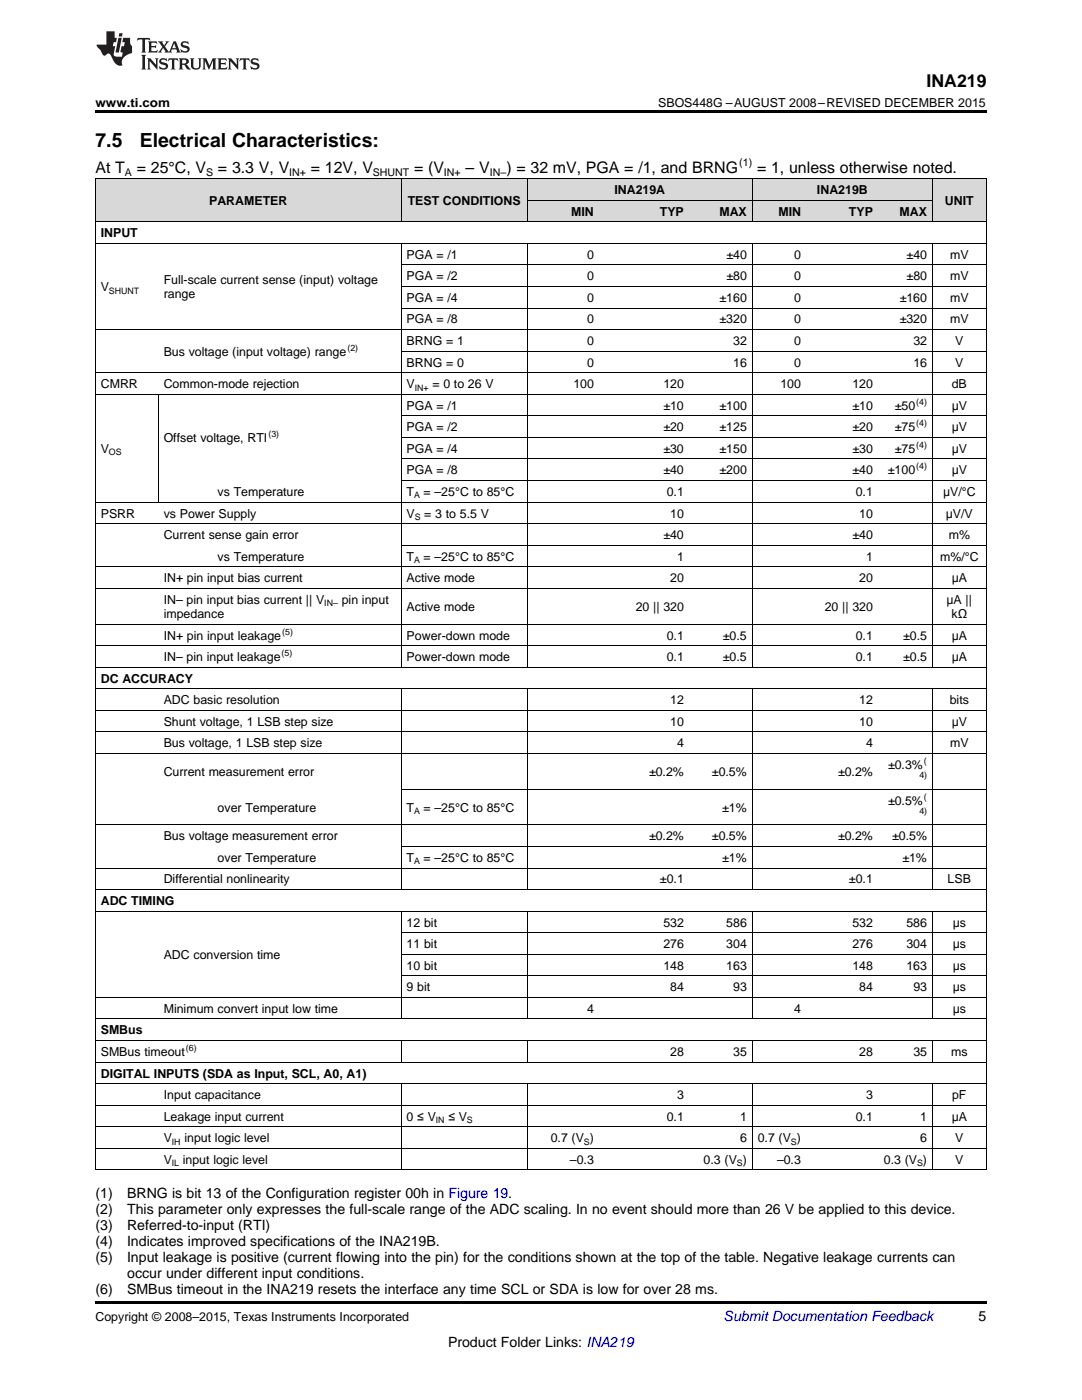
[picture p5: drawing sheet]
<svg xmlns="http://www.w3.org/2000/svg" width="216mm" height="279mm" viewBox="0 0 216 279" stroke-linecap="round" stroke-linejoin="round" font-family="sans-serif">
<defs><g id="words">
<g font-size="3.9">
<text x="19" y="29.3">7.5</text>
<text x="27.9" y="29.3">Electrical Characteristics:</text>
</g>
<text font-size="3.5" x="184.9" y="17.3">INA219</text>
<g font-size="3.2">
<text x="19" y="34.4">At T</text>
<text x="27.3" y="34.4">= 25°C, V</text>
<text x="43.5" y="34.4">= 3.3 V, V</text>
<text x="62" y="34.4">= 12V, V</text>
<text x="82.6" y="34.4">= (V</text>
<text x="92.9" y="34.4">– V</text>
<text x="101" y="34.4">) = 32 mV, PGA = /1, and BRNG</text>
<text x="151.1" y="34.4">= 1, unless otherwise noted.</text>
</g>
<g font-size="2.8">
<text x="19" y="239.2">(1)</text>
<text x="25.4" y="239.2">BRNG is bit 13 of the Configuration register 00h in Figure 19.</text>
<text x="19" y="242.4">(2)</text>
<text x="19" y="245.5">(3)</text>
<text x="25.4" y="242.4">This parameter only expresses the full-scale range of the ADC scaling. In no event should more than 26 V be applied to this device.</text>
<text x="25.4" y="245.5">Referred-to-input (RTI)</text>
<text x="19" y="248.7">(4)</text>
<text x="19" y="251.9">(5)</text>
<text x="25.4" y="248.7">Indicates improved specifications of the INA219B.</text>
<text x="25.4" y="251.9">Input leakage is positive (current flowing into the pin) for the conditions shown at the top of the table. Negative leakage currents can</text>
<text x="25.4" y="255.1">occur under different input conditions.</text>
<text x="19" y="258.2">(6)</text>
<text x="25.4" y="258.2">SMBus timeout in the INA219 resets the interface any time SCL or SDA is low for over 28 ms.</text>
<text x="195.3" y="263.6">5</text>
<text x="89.4" y="268.9">Product Folder Links: INA219</text>
</g>
<text font-size="2.8" fill="#0000c8" x="144.4" y="263.6">Submit Documentation Feedback</text>
<g font-size="2.5">
<text x="19" y="21.4">www.ti.com</text>
<text x="131.3" y="21.4">SBOS448G –AUGUST 2008–REVISED DECEMBER 2015</text>
<text x="41.7" y="40.9">PARAMETER</text>
<text x="81.4" y="40.9">TEST CONDITIONS</text>
<text x="122.6" y="38.7">INA219A</text>
<text x="163" y="38.7">INA219B</text>
<text x="188.6" y="40.9">UNIT</text>
<text x="20.1" y="47.3">INPUT</text>
<text x="114" y="43">MIN</text>
<text x="131.7" y="43">TYP</text>
<text x="143.5" y="43">MAX</text>
<text x="155.3" y="43">MIN</text>
<text x="169.4" y="43">TYP</text>
<text x="179.5" y="43">MAX</text>
<text x="81.1" y="51.6">PGA = /1</text>
<text x="117.2" y="51.6">0</text>
<text x="145" y="51.6">±40</text>
<text x="158.5" y="51.6">0</text>
<text x="180.9" y="51.6">±40</text>
<text x="189.6" y="51.6">mV</text>
<text x="20.1" y="58.1">V</text>
<text x="32.7" y="56.7">Full-scale current sense (input) voltage</text>
<text x="32.7" y="59.5">range</text>
<text x="81.1" y="56">PGA = /2</text>
<text x="117.2" y="56">0</text>
<text x="145" y="56">±80</text>
<text x="158.5" y="56">0</text>
<text x="180.9" y="56">±80</text>
<text x="189.6" y="56">mV</text>
<text x="81.1" y="60.3">PGA = /4</text>
<text x="81.1" y="64.6">PGA = /8</text>
<text x="117.2" y="60.3">0</text>
<text x="117.2" y="64.6">0</text>
<text x="143.6" y="60.3">±160</text>
<text x="143.6" y="64.6">±320</text>
<text x="158.5" y="60.3">0</text>
<text x="158.5" y="64.6">0</text>
<text x="179.5" y="60.3">±160</text>
<text x="179.5" y="64.6">±320</text>
<text x="189.6" y="60.3">mV</text>
<text x="189.6" y="64.6">mV</text>
<text x="32.7" y="71">Bus voltage (input voltage) range</text>
<text x="81.1" y="68.9">BRNG = 1</text>
<text x="117.2" y="68.9">0</text>
<text x="146.3" y="68.9">32</text>
<text x="158.5" y="68.9">0</text>
<text x="182.2" y="68.9">32</text>
<text x="190.6" y="68.9">V</text>
<text x="20.1" y="77.5">CMRR</text>
<text x="32.7" y="77.5">Common-mode rejection</text>
<text x="81.1" y="73.2">BRNG = 0</text>
<text x="81.1" y="77.5">V</text>
<text x="86.3" y="77.5">= 0 to 26 V</text>
<text x="114.4" y="77.5">100</text>
<text x="117.2" y="73.2">0</text>
<text x="132.4" y="77.5">120</text>
<text x="146.3" y="73.2">16</text>
<text x="155.7" y="77.5">100</text>
<text x="158.5" y="73.2">0</text>
<text x="170.1" y="77.5">120</text>
<text x="182.2" y="73.2">16</text>
<text x="189.9" y="77.5">dB</text>
<text x="190.6" y="73.2">V</text>
<text x="81.1" y="81.8">PGA = /1</text>
<text x="132.4" y="81.8">±10</text>
<text x="143.6" y="81.8">±100</text>
<text x="170.1" y="81.8">±10</text>
<text x="178.5" y="81.8">±50</text>
<text x="189.9" y="81.8">μV</text>
<text x="32.7" y="88.2">Offset voltage, RTI</text>
<text x="81.1" y="86.1">PGA = /2</text>
<text x="132.4" y="86.1">±20</text>
<text x="143.6" y="86.1">±125</text>
<text x="170.1" y="86.1">±20</text>
<text x="178.5" y="86.1">±75</text>
<text x="189.9" y="86.1">μV</text>
<text x="20.1" y="90.4">V</text>
<text x="81.1" y="90.4">PGA = /4</text>
<text x="81.1" y="94.7">PGA = /8</text>
<text x="132.4" y="90.4">±30</text>
<text x="132.4" y="94.7">±40</text>
<text x="143.6" y="90.4">±150</text>
<text x="143.6" y="94.7">±200</text>
<text x="170.1" y="90.4">±30</text>
<text x="170.1" y="94.7">±40</text>
<text x="177.2" y="94.7">±100</text>
<text x="178.5" y="90.4">±75</text>
<text x="189.9" y="90.4">μV</text>
<text x="189.9" y="94.7">μV</text>
<text x="43.4" y="99">vs Temperature</text>
<text x="81.1" y="99">T</text>
<text x="84.5" y="99">= –25°C to 85°C</text>
<text x="133" y="99">0.1</text>
<text x="170.7" y="99">0.1</text>
<text x="188.2" y="99">μV/°C</text>
<text x="20.1" y="103.3">PSRR</text>
<text x="32.7" y="103.3">vs Power Supply</text>
<text x="32.7" y="107.6">Current sense gain error</text>
<text x="81.1" y="103.3">V</text>
<text x="84.7" y="103.3">= 3 to 5.5 V</text>
<text x="132.4" y="107.6">±40</text>
<text x="133.7" y="103.3">10</text>
<text x="170.1" y="107.6">±40</text>
<text x="171.4" y="103.3">10</text>
<text x="188.7" y="103.3">μV/V</text>
<text x="189.3" y="107.6">m%</text>
<text x="43.4" y="111.9">vs Temperature</text>
<text x="81.1" y="111.9">T</text>
<text x="84.5" y="111.9">= –25°C to 85°C</text>
<text x="135.1" y="111.9">1</text>
<text x="172.8" y="111.9">1</text>
<text x="187.6" y="111.9">m%/°C</text>
<text x="32.7" y="116.2">IN+ pin input bias current</text>
<text x="81.1" y="116.2">Active mode</text>
<text x="133.7" y="116.2">20</text>
<text x="171.4" y="116.2">20</text>
<text x="189.9" y="116.2">μA</text>
<text x="32.7" y="120.5">IN– pin input bias current || V</text>
<text x="32.7" y="123.3">impedance</text>
<text x="68.2" y="120.5">pin input</text>
<text x="81.1" y="121.9">Active mode</text>
<text x="126.9" y="121.9">20 || 320</text>
<text x="164.6" y="121.9">20 || 320</text>
<text x="188.9" y="120.5">μA ||</text>
<text x="189.9" y="123.3">kΩ</text>
<text x="32.7" y="127.6">IN+ pin input leakage</text>
<text x="32.7" y="131.9">IN– pin input leakage</text>
<text x="81.1" y="127.6">Power-down mode</text>
<text x="81.1" y="131.9">Power-down mode</text>
<text x="133" y="127.6">0.1</text>
<text x="133" y="131.9">0.1</text>
<text x="144.3" y="127.6">±0.5</text>
<text x="144.3" y="131.9">±0.5</text>
<text x="170.7" y="127.6">0.1</text>
<text x="170.7" y="131.9">0.1</text>
<text x="180.2" y="127.6">±0.5</text>
<text x="180.2" y="131.9">±0.5</text>
<text x="189.9" y="127.6">μA</text>
<text x="189.9" y="131.9">μA</text>
<text x="20.1" y="136.2">DC ACCURACY</text>
<text x="32.7" y="140.5">ADC basic resolution</text>
<text x="133.7" y="140.5">12</text>
<text x="171.4" y="140.5">12</text>
<text x="189.5" y="140.5">bits</text>
<text x="32.7" y="144.9">Shunt voltage, 1 LSB step size</text>
<text x="32.7" y="149.2">Bus voltage, 1 LSB step size</text>
<text x="133.7" y="144.9">10</text>
<text x="135.1" y="149.2">4</text>
<text x="171.4" y="144.9">10</text>
<text x="172.8" y="149.2">4</text>
<text x="189.6" y="149.2">mV</text>
<text x="189.9" y="144.9">μV</text>
<text x="32.7" y="154.9">Current measurement error</text>
<text x="129.5" y="154.9">±0.2%</text>
<text x="142.1" y="154.9">±0.5%</text>
<text x="167.2" y="154.9">±0.2%</text>
<text x="177.2" y="153.5">±0.3%</text>
<text x="43.4" y="162">over Temperature</text>
<text x="81.1" y="162">T</text>
<text x="84.5" y="162">= –25°C to 85°C</text>
<text x="144.1" y="162">±1%</text>
<text x="177.2" y="160.6">±0.5%</text>
<text x="32.7" y="167.7">Bus voltage measurement error</text>
<text x="129.5" y="167.7">±0.2%</text>
<text x="142.1" y="167.7">±0.5%</text>
<text x="167.2" y="167.7">±0.2%</text>
<text x="178" y="167.7">±0.5%</text>
<text x="43.4" y="172">over Temperature</text>
<text x="81.1" y="172">T</text>
<text x="84.5" y="172">= –25°C to 85°C</text>
<text x="144.1" y="172">±1%</text>
<text x="180.1" y="172">±1%</text>
<text x="32.7" y="176.3">Differential nonlinearity</text>
<text x="131.7" y="176.3">±0.1</text>
<text x="169.4" y="176.3">±0.1</text>
<text x="189.1" y="176.3">LSB</text>
<text x="20.1" y="180.6">ADC TIMING</text>
<text x="81.1" y="184.9">12 bit</text>
<text x="132.4" y="184.9">532</text>
<text x="144.9" y="184.9">586</text>
<text x="170.1" y="184.9">532</text>
<text x="180.9" y="184.9">586</text>
<text x="190.1" y="184.9">μs</text>
<text x="32.7" y="191.4">ADC conversion time</text>
<text x="81.1" y="189.2">11 bit</text>
<text x="132.4" y="189.2">276</text>
<text x="144.9" y="189.2">304</text>
<text x="170.1" y="189.2">276</text>
<text x="180.9" y="189.2">304</text>
<text x="190.1" y="189.2">μs</text>
<text x="81.1" y="193.5">10 bit</text>
<text x="81.1" y="197.8">9 bit</text>
<text x="132.4" y="193.5">148</text>
<text x="133.7" y="197.8">84</text>
<text x="144.9" y="193.5">163</text>
<text x="146.3" y="197.8">93</text>
<text x="170.1" y="193.5">148</text>
<text x="171.4" y="197.8">84</text>
<text x="180.9" y="193.5">163</text>
<text x="182.2" y="197.8">93</text>
<text x="190.1" y="193.5">μs</text>
<text x="190.1" y="197.8">μs</text>
<text x="32.7" y="202.1">Minimum convert input low time</text>
<text x="117.2" y="202.1">4</text>
<text x="158.5" y="202.1">4</text>
<text x="190.1" y="202.1">μs</text>
<text x="20.1" y="206.4">SMBus</text>
<text x="20.1" y="210.7">SMBus timeout</text>
<text x="20.1" y="215.1">DIGITAL INPUTS (SDA as Input, SCL, A0, A1)</text>
<text x="133.7" y="210.7">28</text>
<text x="146.3" y="210.7">35</text>
<text x="171.4" y="210.7">28</text>
<text x="182.2" y="210.7">35</text>
<text x="189.8" y="210.7">ms</text>
<text x="32.7" y="219.4">Input capacitance</text>
<text x="135.1" y="219.4">3</text>
<text x="172.8" y="219.4">3</text>
<text x="190" y="219.4">pF</text>
<text x="32.7" y="223.7">Leakage input current</text>
<text x="32.7" y="228">V</text>
<text x="36.8" y="228">input logic level</text>
<text x="81.1" y="223.7">0 ≤ V</text>
<text x="89.5" y="223.7">≤ V</text>
<text x="109.9" y="228">0.7 (V )</text>
<text x="133" y="223.7">0.1</text>
<text x="147.7" y="223.7">1</text>
<text x="147.7" y="228">6</text>
<text x="151.2" y="228">0.7 (V )</text>
<text x="170.7" y="223.7">0.1</text>
<text x="183.6" y="223.7">1</text>
<text x="183.6" y="228">6</text>
<text x="189.9" y="223.7">μA</text>
<text x="190.6" y="228">V</text>
<text x="32.7" y="232.3">V</text>
<text x="36.5" y="232.3">input logic level</text>
<text x="113.7" y="232.3">–0.3</text>
<text x="140.4" y="232.3">0.3 (V )</text>
<text x="155" y="232.3">–0.3</text>
<text x="176.4" y="232.3">0.3 (V )</text>
<text x="190.6" y="232.3">V</text>
<text x="19" y="263.6">Copyright © 2008–2015, Texas Instruments Incorporated</text>
</g>
<g font-size="2.1">
<text x="24.9" y="35.1">A</text>
<text x="41.1" y="35.1">S</text>
<text x="57.7" y="35.1">IN+</text>
<text x="74.4" y="35.1">SHUNT</text>
<text x="88.6" y="35.1">IN+</text>
<text x="97.7" y="35.1">IN–</text>
<text x="147.5" y="33.2">(1)</text>
</g>
<g font-size="1.8">
<text x="21.7" y="58.6">SHUNT</text>
<text x="69.3" y="70">(2)</text>
<text x="82.8" y="78">IN+</text>
<text x="182.8" y="80.8">(4)</text>
<text x="53.6" y="87.2">(3)</text>
<text x="182.8" y="85.1">(4)</text>
<text x="182.8" y="89.4">(4)</text>
<text x="21.7" y="90.9">OS</text>
<text x="182.8" y="93.7">(4)</text>
<text x="82.6" y="99.5">A</text>
<text x="82.8" y="103.8">S</text>
<text x="82.6" y="112.4">A</text>
<text x="64.7" y="121">IN–</text>
<text x="56.2" y="131">(5)</text>
<text x="56.3" y="126.6">(5)</text>
<text x="183.4" y="155.3">4)</text>
<text x="184.4" y="152.5">(</text>
<text x="184.4" y="159.6">(</text>
<text x="82.6" y="162.5">A</text>
<text x="183.4" y="162.4">4)</text>
<text x="82.6" y="172.5">A</text>
<text x="37.1" y="209.8">(6)</text>
<text x="87" y="224.2">IN</text>
<text x="93.2" y="224.2">S</text>
<text x="34.3" y="228.5">IH</text>
<text x="34.3" y="232.8">IL</text>
<text x="116.5" y="228.5">S</text>
<text x="147" y="232.8">S</text>
<text x="157.8" y="228.5">S</text>
<text x="183" y="232.8">S</text>
</g>
</g></defs>
<g fill="#d8d8d8">
<path d="M19 35.7h12.6v8.6h-12.6z"/>
<path d="M31.6 35.7h10.8v8.6h-10.8z"/>
<path d="M42.4 35.7h5.4v8.6h-5.4z"/>
<path d="M47.8 35.7h32.3v8.6h-32.3z"/>
<path d="M80.1 35.7h25.1v8.6h-25.1z"/>
<path d="M105.2 40h14.4v4.3h-14.4z"/>
<path d="M119.6 40h17.9v4.3h-17.9z"/>
<path d="M137.5 40h12.6v4.3h-12.6z"/>
<path d="M150.1 40h10.8v4.3h-10.8z"/>
<path d="M160.9 40h14.4v4.3h-14.4z"/>
<path d="M175.3 40h10.8v4.3h-10.8z"/>
<path d="M186.1 35.7h10.7v8.6h-10.7z"/>
<path d="M105.2 35.7h14.4v4.3h-14.4z"/>
<path d="M119.6 35.7h17.9v4.3h-17.9z"/>
<path d="M137.5 35.7h12.6v4.3h-12.6z"/>
<path d="M150.1 35.7h10.8v4.3h-10.8z"/>
<path d="M160.9 35.7h14.4v4.3h-14.4z"/>
<path d="M175.3 35.7h10.8v4.3h-10.8z"/>
</g>
<path d="M19 22h177.8v.5h-177.8zM19 259.7h177.8v.5h-177.8z" fill="#000"/>
<g fill="none" stroke="#000" stroke-width=".2">
<path d="M19 35.6h177.8M19.1 35.7v197.8M80 35.7v8.6M105.2 35.7v8.6M105.2 40h80.9M150.1 35.7v8.6M186 35.7v8.6M196.8 35.7v197.8M19 48.6h177.8M19 44.3h177.8M80 48.6v84.6M80.1 57.2h116.7"/>
<path d="M80.1 52.9h116.7M105.2 48.6v84.6M150.1 48.6v84.6M186 48.6v84.6M19 78.7h177.8M19 74.4h177.8M19 65.8h177.8M31.6 78.7v21.6M80.1 70.1h116.7M80.1 61.5h116.7M80.1 95.9h116.7M80.1 91.6h116.7"/>
<path d="M80.1 87.3h116.7M80.1 83h116.7M19 117.4h177.8M19 113.1h177.8M19 104.5h177.8M19 100.2h177.8M80.1 108.8h116.7M19 137.5h177.8M19 133.2h177.8M19 128.9h177.8M19 124.5h177.8M80 137.5v40.1"/>
<path d="M105.2 137.5v40.1M150.1 137.5v40.1M186 137.5v40.1M19 150.4h177.8M19 146.1h177.8M19 141.8h177.8M80.1 157.5h116.7M19 177.5h177.8M19 173.2h177.8M19 164.6h177.8M80.1 168.9h116.7M19 199.1h177.8"/>
<path d="M19 181.8h177.8M80 181.9v21.5M80.1 194.8h116.7M80.1 190.4h116.7M80.1 186.1h116.7M105.2 181.9v21.5M150.1 181.9v21.5M186 181.9v21.5M19 216.3h177.8M19 212h177.8M19 207.7h177.8M19 203.4h177.8"/>
<path d="M80 207.7v4.3M80 216.3v17.2M105.2 207.7v4.3M105.2 216.3v17.2M150.1 207.7v4.3M150.1 216.3v17.2M186 207.7v4.3M186 216.3v17.2M19 233.5h177.8M19 229.2h177.8M19 224.9h177.8M19 220.6h177.8"/>
</g>
<g fill="#231f20">
<path d="M27.5 7.6l-.1 .5 .4-.2h.6v.1v2.1l-.2 .4h1l-.3-.4v-2.1l.1-.1h.5l.5 .2-.2-.5zM29.5 8.3l.2 .3v1.5l-.2 .4h1.8l.2-.6a1.04 1.04 0 0 1-1.3 .2v-.7h.6l.3 .2v-.6l-.3 .2h-.6v-.6l.8-.1 .4 .3-.2-.5zM31.5 8.3l.9 1.1-.9 1.1h.8l-.2-.2 .5-.7 .4 .7-.2 .2h1.5l-.1-.2 .1-.4h.9l.1 .4-.2 .2h1l-.3-.3-.7-1.9h-.5l-.9 2-.8-1 .9-1h-.8l.1 .3-.3 .5-.4-.6 .2-.2zM34.7 8.6l.4 1h-.7zM36.3 8.4a.63 .63 0 0 0-.2 .7 .63 .63 0 0 0 .6 .4l.6 .2 .1 .2a.75 .75 0 0 1-.7 .4 .75 .75 0 0 1-.6-.5l.1 .7 .1-.1a1.11 1.11 0 0 0 1.5-.6 1.13 1.13 0 0 0-1.2-.8l-.1-.4a1.04 1.04 0 0 1 1.2 .2l-.2-.5-.1 .1-.5-.2zM28.2 10.9l.2 .4v2.2l-.2 .4h1l-.3-.4v-2.2l.3-.4zM29.3 11.6l.3 .4v1.5l-.3 .4h.8l-.2-.4v-1.3l1.5 1.7v-1.9l.2-.4h-.7l.2 .4v.9l-1.1-1.3zM32 11.8a.62 .62 0 0 0-.2 .7 .62 .62 0 0 0 .6 .4l.6 .1 .1 .3a.76 .76 0 0 1-.7 .3 .76 .76 0 0 1-.6-.4l.1 .7 .1-.1a1.11 1.11 0 0 0 1.5-.6 1.13 1.13 0 0 0-1.2-.8l-.1-.4a1.04 1.04 0 0 1 1.2 .2l-.2-.6-.1 .1-.5-.1zM33.7 11.6l-.2 .6a.61 .61 0 0 1 .8-.3v1.6l-.2 .4h.9l-.2-.4v-1.6a.63 .63 0 0 1 .8 .3l-.2-.6zM35.6 11.6l.3 .4v1.5l-.3 .4h1l-.2-.2v-.8l.5 .2a.76 .76 0 0 0 1.2 .7l-1-1a.58 .58 0 0 0 .6-.5 .58 .58 0 0 0-.5-.6zM36.4 11.9h.1a.45 .45 0 0 1 .5 .1 .45 .45 0 0 1 .1 .5l-.7 .2zM37.9 11.6l.2 .2a2.17 2.17 0 0 0 .3 1.9 .99 .99 0 0 0 1.6-.6v-1.1l.2-.4h-.7l.2 .2a1.92 1.92 0 0 1-.2 1.8 .6 .6 0 0 1-.9-.5v-1.1l.2-.4zM40.4 11.6l.2 .4v1.5l-.2 .4h.7l-.2-.4v-1.4l.8 1.8 .8-1.8v1.4l-.2 .4h.9l-.2-.4v-1.5l.2-.4h-.8l-.6 1.5-.6-1.5zM43.4 11.6l.2 .4v1.5l-.2 .4h1.8l.2-.6a1.04 1.04 0 0 1-1.3 .1v-.6h.5l.4 .2v-.6l-.4 .2h-.5v-.7h.8l.3 .3-.1-.6zM45.5 11.6l.2 .4v1.5l-.2 .4h.7l-.2-.4v-1.3l1.5 1.7v-1.9l.2-.4h-.7l.2 .4v.9l-1.1-1.3zM47.9 11.6l-.1 .6a.61 .61 0 0 1 .8-.3v1.6l-.3 .4h1l-.3-.4 .1-1.6a.63 .63 0 0 1 .7 .3l-.1-.6zM50.2 11.8a.62 .62 0 0 0-.2 .7 .62 .62 0 0 0 .6 .4l.6 .1 .2 .3a.76 .76 0 0 1-.8 .3 .76 .76 0 0 1-.6-.4l.1 .7 .2-.1a1.11 1.11 0 0 0 1.5-.6 1.13 1.13 0 0 0-1.3-.8l-.1-.4a1.04 1.04 0 0 1 1.2 .2l-.1-.6-.2 .1-.5-.1z"/>
<path d="M21.2 6.3v2.6h-1.9l.1 .4 .7 .9a.91 .91 0 0 0 1 .8 .56 .56 0 0 1 .5-.3 .56 .56 0 0 1 .5 .3l.4 .8a1.53 1.53 0 0 0 1.9 1.2 1.54 1.54 0 0 1 1-2.1l.9-.3v-1.4a1.52 1.52 0 0 1-.3-1.6h-1.4l-.2 .8h.5l-.2 .8h-.4l-.2 1v.2l.4 .1-.2 .8a1.93 1.93 0 0 1-1.6-.3l.3-1.8h-.5l.2-.8h.4l.2-.8h-.4v-1.3zM23.6 7.6l-.6 2.9h.7l.6-2.9zM23.8 6.6l-.1 .7h.6l.2-.7z"/>
</g>
<use href="#words"/>
</svg>
